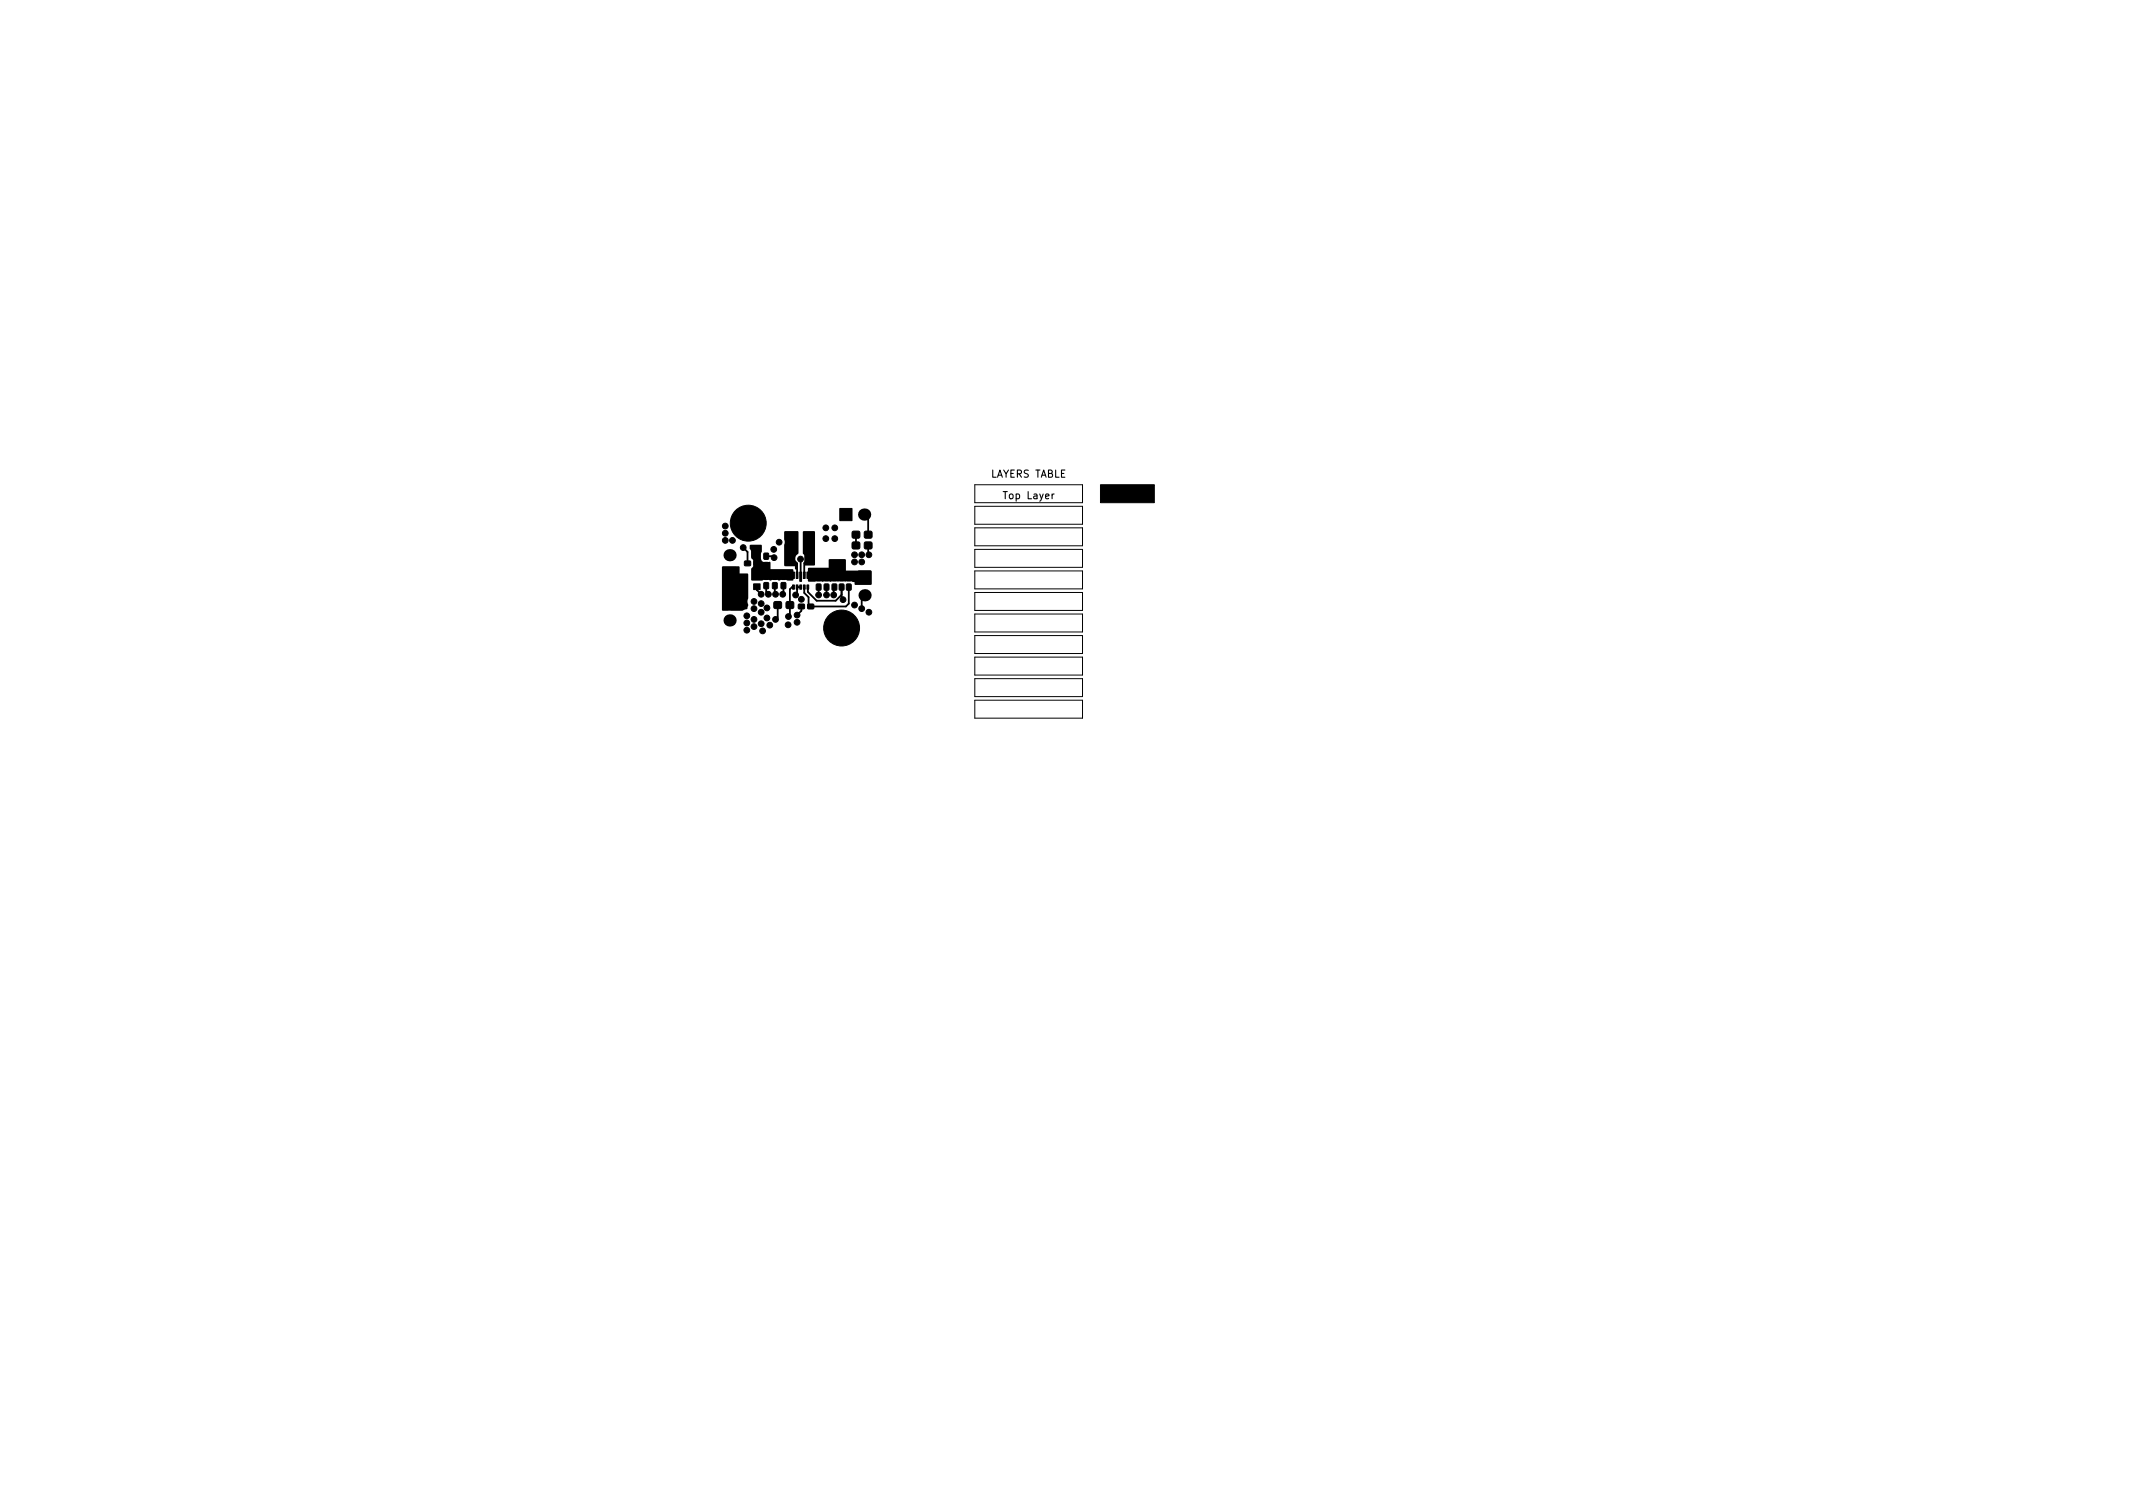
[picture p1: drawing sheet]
<svg xmlns="http://www.w3.org/2000/svg" width="297mm" height="210mm" viewBox="0 0 297 210" stroke-linecap="round" stroke-linejoin="round" font-family="sans-serif">
<defs><g id="words">
<g font-size="1.4">
<text x="137.9" y="66.5">LAYERS TABLE</text>
<text x="139.9" y="69.5">Top Layer</text>
</g>
</g></defs>
<path d="M135.8 67.5h15v2.5h-15zM135.8 70.5h15v2.5h-15zM135.8 73.5h15v2.5h-15zM135.8 76.5h15v2.5h-15zM135.8 79.5h15v2.5h-15zM135.8 82.5h15v2.5h-15zM135.8 85.5h15v2.5h-15zM135.8 88.5h15v2.5h-15zM135.8 91.5h15v2.5h-15zM135.8 94.5h15v2.5h-15zM135.8 97.5h15v2.5h-15z" fill="none" stroke="#000" stroke-width=".14"/>
<g fill="#000" stroke="#000" stroke-width=".14">
<path d="M100.8 79h1.6v1.7h-1.6zM103.7 78.1h.8v.6l-.8 .1v-.2zM104.7 76.5h1v1h-1zM105 78.1h.8v.6l-.8 .1v-.2zM105 79.4h.8v.8h-.8zM106.4 79.8h.5l.1 .1v.8l-.6-.1zM106.4 77h.5l.1 .1v.8l-.6-.1zM106.4 78.3h.5l.1 .1v.8l-.6-.1zM107.6 79.8h.5l.1 .1v.8l-.6-.1zM108.8 79.8h.5l.1 .1v.8l-.6-.1zM109.7 74.8h1v3.4h-1zM112.1 74.8h1v3.4h-1z"/>
<path d="M113.7 80h.5l.1 .1v.8l-.6-.1zM114.8 80h.5l.1 .1v.8l-.6-.1zM116 78.2h1v1h-1zM115.9 80h.5l.1 .1v.8l-.6-.1zM116.9 80h.5l.1 .1v.8l-.6-.1zM117.9 80h.5l.1 .1v.8l-.6-.1zM116.9 70.8h1.8v1.7h-1.8zM118.7 75.5l.2-.1 .8 .1 .1 .2-.1 .7h-.2h-.8v-.2zM118.7 74l.2-.1 .8 .1 .1 .2-.1 .7h-.2h-.8v-.2zM120.4 75.5l.2-.1 .8 .1 .1 .2-.1 .7h-.2h-.8v-.2zM120.4 74l.2-.1 .8 .1 .1 .2-.1 .7h-.2h-.8v-.2zM153.2 67.5h7.5v2.5h-7.5z"/>
<path d="M100.8 83h1.6v1.7h-1.6zM103 80.3h.8v.8h-.8zM105 81.3h.8v.8h-.8zM106.4 81.1h.5l.1 .1v.8l-.6-.1zM107.6 81.1h.5l.1 .1v.8l-.6-.1zM107.8 83.8l.2-.1 .8 .1v.2v.7h-.2h-.8v-.2zM108.8 81.1h.5l.1 .1v.8l-.6-.1zM109.5 83.8l.2-.1 .8 .1v.2v.7h-.2h-.8v-.2zM110.4 81.4h.2v.6h-.2zM110.4 79.6h.2v.9h-.2zM110.9 81.4h.2v.6h-.2zM110.9 79.6h.2v.9h-.2z"/>
<path d="M111.4 81.4h.2v.6h-.2zM111.4 79.6h.2v1.3h-.2zM111.2 84.1h.8v.6l-.8 .1-.1-.2zM111.9 81.4h.2v.6h-.2zM111.9 79.6h.2v.9h-.2zM112.4 79.6h.2v.9h-.2zM112.4 81.4h.2v.6h-.2zM112.5 84.1h.8v.6l-.8 .1v-.2zM113.7 81.3h.5l.1 .1v.8l-.6-.1zM114.8 81.3h.5l.1 .1v.8l-.6-.1zM115.9 81.3h.5l.1 .1v.8l-.6-.1zM116.9 81.3h.5l.1 .1v.8l-.6-.1z"/>
<path d="M117.9 81.3h.5l.1 .1v.8l-.6-.1zM119.5 79.5h1.7v1.7h-1.7z"/>
<circle cx="101" cy="75.2" r=".4"/>
<circle cx="101" cy="73.2" r=".4"/>
<circle cx="101" cy="74.2" r=".4"/>
<circle cx="102" cy="75.2" r=".4"/>
<circle cx="102.3" cy="72.8" r=".4"/>
<circle cx="102.9" cy="74.2" r=".4"/>
<circle cx="102.9" cy="71.5" r=".4"/>
<circle cx="103.5" cy="76.2" r=".4"/>
<circle cx="104.2" cy="74.7" r=".4"/>
<circle cx="104.2" cy="72.8" r="2.5"/>
<circle cx="104.2" cy="71" r=".4"/>
<circle cx="105.5" cy="74.2" r=".4"/>
<circle cx="105.5" cy="71.5" r=".4"/>
<circle cx="106.1" cy="72.8" r=".4"/>
<circle cx="107.8" cy="76.5" r=".4"/>
<circle cx="107.8" cy="77.6" r=".4"/>
<circle cx="108.5" cy="75.5" r=".4"/>
<circle cx="111.5" cy="77.8" r=".4"/>
<circle cx="115" cy="75" r=".4"/>
<circle cx="115" cy="73.5" r=".4"/>
<circle cx="116.2" cy="75" r=".4"/>
<circle cx="116.2" cy="73.5" r=".4"/>
<circle cx="119" cy="77.2" r=".4"/>
<circle cx="119" cy="78.2" r=".4"/>
<circle cx="120" cy="77.2" r=".4"/>
<circle cx="120" cy="78.2" r=".4"/>
<circle cx="121" cy="77.2" r=".4"/>
<circle cx="104" cy="87.7" r=".4"/>
<circle cx="104" cy="85.7" r=".4"/>
<circle cx="104" cy="86.7" r=".4"/>
<circle cx="105" cy="87.2" r=".4"/>
<circle cx="105" cy="86.2" r=".4"/>
<circle cx="105" cy="83.7" r=".4"/>
<circle cx="105" cy="84.7" r=".4"/>
<circle cx="106" cy="85.2" r=".4"/>
<circle cx="106" cy="86.8" r=".4"/>
<circle cx="106" cy="82.7" r=".4"/>
<circle cx="106" cy="84" r=".4"/>
<circle cx="106.2" cy="87.8" r=".4"/>
<circle cx="106.8" cy="84.6" r=".4"/>
<circle cx="106.8" cy="86" r=".4"/>
<circle cx="107" cy="82.7" r=".4"/>
<circle cx="107.2" cy="87" r=".4"/>
<circle cx="108" cy="86.2" r=".4"/>
<circle cx="108" cy="82.7" r=".4"/>
<circle cx="109" cy="82.7" r=".4"/>
<circle cx="109.8" cy="87" r=".4"/>
<circle cx="109.8" cy="85.8" r=".4"/>
<circle cx="110.8" cy="82.8" r=".4"/>
<circle cx="111" cy="85.6" r=".4"/>
<circle cx="111" cy="86.6" r=".4"/>
<circle cx="111.6" cy="83.4" r=".4"/>
<circle cx="114" cy="82.8" r=".4"/>
<circle cx="115.1" cy="82.8" r=".4"/>
<circle cx="115.3" cy="87.4" r=".4"/>
<circle cx="115.9" cy="88.8" r=".4"/>
<circle cx="115.9" cy="86.1" r=".4"/>
<circle cx="116.1" cy="82.8" r=".4"/>
<circle cx="117.2" cy="87.4" r="2.5"/>
<circle cx="117.2" cy="85.6" r=".4"/>
<circle cx="117.2" cy="89.3" r=".4"/>
<circle cx="117.4" cy="83.5" r=".4"/>
<circle cx="118.5" cy="86.1" r=".4"/>
<circle cx="118.5" cy="88.8" r=".4"/>
<circle cx="119" cy="84.2" r=".4"/>
<circle cx="119.1" cy="87.4" r=".4"/>
<circle cx="120" cy="84.7" r=".4"/>
<circle cx="121" cy="85.2" r=".4"/>
</g>
<g fill="#000">
<circle cx="101.6" cy="77.3" r=".85"/>
<circle cx="120.3" cy="71.6" r=".85"/>
<circle cx="101.6" cy="86.4" r=".85"/>
<circle cx="120.4" cy="82.9" r=".85"/>
</g>
<g fill="none" stroke="#000" stroke-width=".25">
<path d="M103.5 76.2l.6 .6v1.6M106.7 77.4h.9l.2 .2M110.2 76.5v1.1l.8 .8v1.7M111.5 77.8v2.5M112.6 76.5v1.3l-.6 .6v1.7M119.2 74.4v1.5M120.3 71.6l.6 .6v2.2M120.9 75.9v1.2l.1 .1M105.4 81.7v.4l.6 .6M106.7 81.5v.9l.3 .3M107.9 81.5v1.1l.1 .1M108.3 84.2v1.7l-.3 .3"/>
<path d="M109.1 81.5v1.1l-.1 .1M110.5 80.1h-1.3l-.1 .1M110.5 81.7h-.2l-.3 .3v3.6l-.2 .2M111.5 81.7h-.5v.9l-.2 .2M111.6 84.4v.6l-.6 .6M112 81.7v.9l.6 .6v.9l.3 .3h4.9l.4-.4v-2.3M112.5 80.1h1.2l.3 .3M112.5 81.7v.7l1.2 1.2h2.7l.8-.8M114 81.7v1.1M115.1 81.7v1.1M116.2 81.7l-.1 .1v1M117.2 81.7v1.6l.2 .2"/>
<path d="M120.4 82.9l-.4 .4v1.4"/>
</g>
<path d="M100.7 79h2.2v.9l1.2 .1-.1 4.1a.51 .51 0 0 1 0 .5 .51 .51 0 0 1-.5 .2l-.1 .1h-2.7zM104.5 76h1.5v.8l-.2 .4 .1 .8 .1 .3 .4 .1 .8-.1v1.1h3.2v1.3h-.7a1.23 1.23 0 0 0-1.2 0 1.23 1.23 0 0 0-1.2 0 1.23 1.23 0 0 0-1.2 0h-1.4v-1.5a.99 .99 0 0 0 .2-1.3l-.2-.2v-1l-.2-.3zM109.3 74.1h1.8v2.9a.91 .91 0 0 0-.2 1.5v.7l-.2-.5h-1.4v-2.8l.1-.3zM111.9 74.1h1.5v4.5h-1.3v-.1a.9 .9 0 0 0-.2-1.4zM112.6 79.2h2.8l.1-.2v-1h2.2v1.4l.1 .2h3.5v1.7h-2.2v-.4l-.7-.1-.7 .1-1.7-.1-.4 .1a1.46 1.46 0 0 0-1.1 0l-.3-.1-1.6 .1z" fill="#000" stroke="#000" stroke-width=".25"/>
<use href="#words"/>
</svg>
